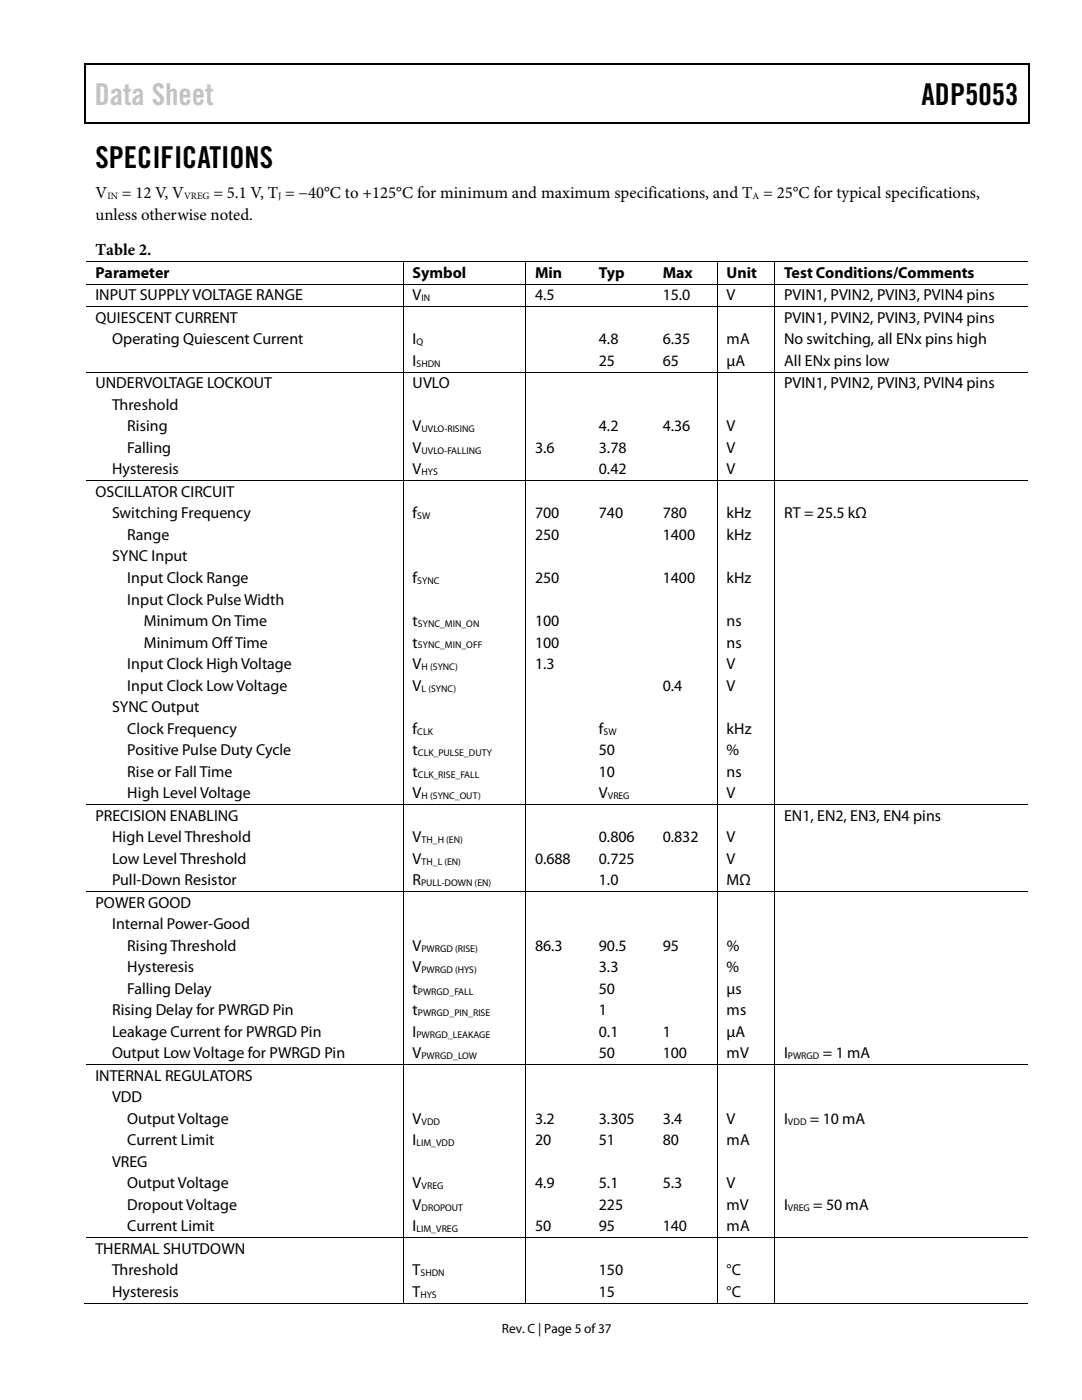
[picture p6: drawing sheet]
<svg xmlns="http://www.w3.org/2000/svg" width="216mm" height="279mm" viewBox="0 0 216 279" stroke-linecap="round" stroke-linejoin="round" font-family="sans-serif">
<defs><g id="words">
<text font-size="6" fill="#c1c1c1" x="18.9" y="20.9">Data Sheet</text>
<g font-size="6">
<text x="183.9" y="20.9">ADP5053</text>
<text x="19" y="33.6">SPECIFICATIONS</text>
</g>
<g font-size="3.3">
<text x="19" y="39.5">V</text>
<text x="24.3" y="39.5">= 12 V, V</text>
<text x="42.6" y="39.5">= 5.1 V, T = −40°C to +125°C for minimum and maximum specifications, and T = 25°C for typical specifications,</text>
<text x="19.1" y="43.8">unless otherwise noted.</text>
<text x="19.1" y="50.9">Table 2.</text>
</g>
<g font-size="3.2">
<text x="19" y="55.5">Parameter</text>
<text x="19" y="59.9">INPUT SUPPLY VOLTAGE RANGE</text>
<text x="82.3" y="55.5">Symbol</text>
<text x="82.3" y="59.9">V</text>
<text x="106.8" y="55.5">Min</text>
<text x="106.8" y="59.9">4.5</text>
<text x="119.5" y="55.5">Typ</text>
<text x="132.2" y="55.5">Max</text>
<text x="132.2" y="59.9">15.0</text>
<text x="145" y="55.5">Unit</text>
<text x="145" y="59.9">V</text>
<text x="156.5" y="59.9">PVIN1, PVIN2, PVIN3, PVIN4 pins</text>
<text x="156.5" y="55.5">Test Conditions/Comments</text>
<text x="19" y="64.4">QUIESCENT CURRENT</text>
<text x="156.5" y="64.4">PVIN1, PVIN2, PVIN3, PVIN4 pins</text>
<text x="22.4" y="68.7">Operating Quiescent Current</text>
<text x="82.3" y="68.7">I</text>
<text x="119.5" y="68.7">4.8</text>
<text x="132.2" y="68.7">6.35</text>
<text x="145" y="68.7">mA</text>
<text x="156.5" y="68.7">No switching, all ENx pins high</text>
<text x="19" y="77.5">UNDERVOLTAGE LOCKOUT</text>
<text x="82.3" y="77.5">UVLO</text>
<text x="82.3" y="73">I</text>
<text x="119.5" y="73">25</text>
<text x="132.3" y="73">65</text>
<text x="145" y="73">µA</text>
<text x="156.5" y="77.5">PVIN1, PVIN2, PVIN3, PVIN4 pins</text>
<text x="156.5" y="73">All ENx pins low</text>
<text x="22.4" y="81.8">Threshold</text>
<text x="25.4" y="86.1">Rising</text>
<text x="82.3" y="86.1">V</text>
<text x="119.5" y="86.1">4.2</text>
<text x="132.2" y="86.1">4.36</text>
<text x="145" y="86.1">V</text>
<text x="22.4" y="94.7">Hysteresis</text>
<text x="25.4" y="90.4">Falling</text>
<text x="82.3" y="90.4">V</text>
<text x="82.3" y="94.7">V</text>
<text x="106.8" y="90.4">3.6</text>
<text x="119.5" y="94.7">0.42</text>
<text x="119.5" y="90.4">3.78</text>
<text x="145" y="90.4">V</text>
<text x="145" y="94.7">V</text>
<text x="19" y="99.1">OSCILLATOR CIRCUIT</text>
<text x="22.4" y="103.5">Switching Frequency</text>
<text x="25.4" y="107.7">Range</text>
<text x="82.3" y="103.5">f</text>
<text x="106.8" y="107.7">250</text>
<text x="106.8" y="103.5">700</text>
<text x="119.5" y="103.5">740</text>
<text x="132.2" y="107.7">1400</text>
<text x="132.2" y="103.5">780</text>
<text x="145" y="107.7">kHz</text>
<text x="145" y="103.5">kHz</text>
<text x="156.5" y="103.5">RT = 25.5 kΩ</text>
<text x="22.4" y="112.1">SYNC Input</text>
<text x="25.4" y="116.3">Input Clock Range</text>
<text x="82.3" y="116.3">f</text>
<text x="106.8" y="116.3">250</text>
<text x="132.2" y="116.3">1400</text>
<text x="145" y="116.3">kHz</text>
<text x="25.4" y="120.7">Input Clock Pulse Width</text>
<text x="28.7" y="124.9">Minimum On Time</text>
<text x="82.3" y="124.9">t</text>
<text x="106.8" y="124.9">100</text>
<text x="145" y="124.9">ns</text>
<text x="28.7" y="129.2">Minimum Off Time</text>
<text x="82.3" y="129.2">t</text>
<text x="106.8" y="129.2">100</text>
<text x="145" y="129.2">ns</text>
<text x="25.4" y="133.5">Input Clock High Voltage</text>
<text x="25.4" y="137.8">Input Clock Low Voltage</text>
<text x="82.3" y="133.5">V</text>
<text x="82.3" y="137.8">V</text>
<text x="106.8" y="133.5">1.3</text>
<text x="132.2" y="137.8">0.4</text>
<text x="145" y="133.5">V</text>
<text x="145" y="137.8">V</text>
<text x="22.4" y="142.1">SYNC Output</text>
<text x="25.4" y="146.4">Clock Frequency</text>
<text x="82.3" y="146.4">f</text>
<text x="119.5" y="146.4">f</text>
<text x="145" y="146.4">kHz</text>
<text x="25.4" y="150.7">Positive Pulse Duty Cycle</text>
<text x="25.4" y="155">Rise or Fall Time</text>
<text x="82.3" y="150.7">t</text>
<text x="82.3" y="155">t</text>
<text x="119.5" y="150.7">50</text>
<text x="119.5" y="155">10</text>
<text x="145" y="150.7">%</text>
<text x="145" y="155">ns</text>
<text x="25.4" y="159.3">High Level Voltage</text>
<text x="82.3" y="159.3">V</text>
<text x="119.5" y="159.3">V</text>
<text x="145" y="159.3">V</text>
<text x="19" y="163.8">PRECISION ENABLING</text>
<text x="156.5" y="163.8">EN1, EN2, EN3, EN4 pins</text>
<text x="22.4" y="168.1">High Level Threshold</text>
<text x="22.4" y="172.4">Low Level Threshold</text>
<text x="82.3" y="172.4">V</text>
<text x="82.3" y="168.1">V</text>
<text x="106.8" y="172.4">0.688</text>
<text x="119.5" y="168.1">0.806</text>
<text x="119.5" y="172.4">0.725</text>
<text x="132.2" y="168.1">0.832</text>
<text x="145" y="172.4">V</text>
<text x="145" y="168.1">V</text>
<text x="22.4" y="176.7">Pull-Down Resistor</text>
<text x="82.3" y="176.7">R</text>
<text x="119.5" y="176.7">1.0</text>
<text x="145" y="176.7">MΩ</text>
<text x="19" y="181.1">POWER GOOD</text>
<text x="22.4" y="185.4">Internal Power-Good</text>
<text x="25.4" y="189.7">Rising Threshold</text>
<text x="82.3" y="189.7">V</text>
<text x="106.8" y="189.7">86.3</text>
<text x="119.5" y="189.7">90.5</text>
<text x="132.3" y="189.7">95</text>
<text x="145" y="189.7">%</text>
<text x="25.4" y="194">Hysteresis</text>
<text x="82.3" y="194">V</text>
<text x="119.5" y="194">3.3</text>
<text x="145" y="194">%</text>
<text x="22.4" y="202.6">Rising Delay for PWRGD Pin</text>
<text x="25.4" y="198.3">Falling Delay</text>
<text x="82.3" y="202.6">t</text>
<text x="82.3" y="198.3">t</text>
<text x="119.5" y="198.3">50</text>
<text x="119.5" y="202.6">1</text>
<text x="145" y="198.3">µs</text>
<text x="145" y="202.6">ms</text>
<text x="22.4" y="206.9">Leakage Current for PWRGD Pin</text>
<text x="82.3" y="206.9">I</text>
<text x="119.5" y="206.9">0.1</text>
<text x="132.2" y="206.9">1</text>
<text x="145" y="206.9">µA</text>
<text x="19" y="215.7">INTERNAL REGULATORS</text>
<text x="22.4" y="211.2">Output Low Voltage for PWRGD Pin</text>
<text x="82.3" y="211.2">V</text>
<text x="119.5" y="211.2">50</text>
<text x="132.3" y="211.2">100</text>
<text x="145" y="211.2">mV</text>
<text x="156.5" y="211.2">I</text>
<text x="164.2" y="211.2">= 1 mA</text>
<text x="22.4" y="220">VDD</text>
<text x="25.4" y="224.3">Output Voltage</text>
<text x="82.3" y="224.3">V</text>
<text x="106.8" y="224.3">3.2</text>
<text x="119.5" y="224.3">3.305</text>
<text x="132.2" y="224.3">3.4</text>
<text x="145" y="224.3">V</text>
<text x="156.5" y="224.3">I</text>
<text x="161.6" y="224.3">= 10 mA</text>
<text x="22.4" y="232.9">VREG</text>
<text x="25.4" y="228.6">Current Limit</text>
<text x="82.3" y="228.6">I</text>
<text x="106.8" y="228.6">20</text>
<text x="119.5" y="228.6">51</text>
<text x="132.2" y="228.6">80</text>
<text x="145" y="228.6">mA</text>
<text x="25.4" y="237.2">Output Voltage</text>
<text x="82.3" y="237.2">V</text>
<text x="106.8" y="237.2">4.9</text>
<text x="119.5" y="237.2">5.1</text>
<text x="132.2" y="237.2">5.3</text>
<text x="145" y="237.2">V</text>
<text x="25.4" y="241.5">Dropout Voltage</text>
<text x="25.4" y="245.7">Current Limit</text>
<text x="82.3" y="241.5">V</text>
<text x="82.3" y="245.7">I</text>
<text x="106.8" y="245.7">50</text>
<text x="119.5" y="241.5">225</text>
<text x="119.5" y="245.7">95</text>
<text x="132.3" y="245.7">140</text>
<text x="145" y="241.5">mV</text>
<text x="145" y="245.7">mA</text>
<text x="156.5" y="241.5">I</text>
<text x="162.3" y="241.5">= 50 mA</text>
<text x="19" y="250.2">THERMAL SHUTDOWN</text>
<text x="22.4" y="254.5">Threshold</text>
<text x="82.3" y="254.5">T</text>
<text x="119.5" y="254.5">150</text>
<text x="145" y="254.5">°C</text>
<text x="22.4" y="258.8">Hysteresis</text>
<text x="82.3" y="258.8">T</text>
<text x="119.5" y="258.8">15</text>
<text x="145" y="258.8">°C</text>
</g>
<text font-size="2.7" x="100.2" y="266">Rev. C | Page 5 of37</text>
<g font-size="1.9">
<text x="21.4" y="39.7">IN</text>
<text x="36.7" y="39.7">VREG</text>
<text x="55.5" y="39.7">J</text>
<text x="150.2" y="39.7">A</text>
<text x="84.1" y="60.1">IN</text>
<text x="83.1" y="68.9">Q</text>
<text x="83.1" y="73.2">SHDN</text>
<text x="84.1" y="86.2">UVLO-RISING</text>
<text x="84.1" y="90.6">UVLO-FALLING</text>
<text x="84.1" y="94.8">HYS</text>
<text x="83.3" y="103.6">SW</text>
<text x="83.3" y="116.5">SYNC</text>
<text x="83.4" y="125.1">SYNC_MIN_ON</text>
<text x="83.4" y="129.4">SYNC_MIN_OFF</text>
<text x="84.1" y="133.7">H (SYNC)</text>
<text x="84.1" y="138">L (SYNC)</text>
<text x="83.3" y="146.6">CLK</text>
<text x="120.4" y="146.6">SW</text>
<text x="83.4" y="150.9">CLK_PULSE_DUTY</text>
<text x="83.4" y="155.2">CLK_RISE_FALL</text>
<text x="84.1" y="159.5">H (SYNC_OUT)</text>
<text x="121.3" y="159.5">VREG</text>
<text x="84.1" y="168.2">TH_H (EN)</text>
<text x="84.1" y="172.6">TH_L (EN)</text>
<text x="84" y="176.8">PULL-DOWN (EN)</text>
<text x="84.1" y="189.9">PWRGD (RISE)</text>
<text x="84.1" y="194.2">PWRGD (HYS)</text>
<text x="83.4" y="198.5">PWRGD_FALL</text>
<text x="83.4" y="202.8">PWRGD_PIN_RISE</text>
<text x="83.1" y="207.1">PWRGD_LEAKAGE</text>
<text x="84.1" y="211.4">PWRGD_LOW</text>
<text x="157.2" y="211.4">PWRGD</text>
<text x="84.1" y="224.5">VDD</text>
<text x="157.2" y="224.5">VDD</text>
<text x="83.1" y="228.7">LIM_VDD</text>
<text x="84.1" y="237.3">VREG</text>
<text x="83.1" y="245.9">LIM_VREG</text>
<text x="84.1" y="241.6">DROPOUT</text>
<text x="157.2" y="241.6">VREG</text>
<text x="83.9" y="254.7">SHDN</text>
<text x="83.9" y="259">HYS</text>
</g>
</g></defs>
<g fill="#000">
<path d="M16.9 12.7h.2v1h-.2zM16.9 12.7h.2v.3h-.2zM82.5 12.7h.3v.3h-.3zM205.1 12.7h.3v1h-.3zM205.1 12.7h.3v.3h-.3zM16.9 24.4h.2v.2h-.2zM82.3 24.4h.2v.2h-.2zM205.1 24.4h.3v.2h-.3zM80.3 52.1h.2v.2h-.2zM80.3 56.6h.2v.2h-.2zM104.8 52.1h.2v.2h-.2zM104.8 56.6h.2v.2h-.2z"/>
<path d="M117.6 52.1h.2v.2h-.2zM117.6 56.6h.2v.2h-.2zM130.3 52.1h.2v.2h-.2zM130.3 56.6h.2v.2h-.2zM143 52.1h.2v.2h-.2zM143 56.6h.2v.2h-.2zM154.5 52.1h.1v.2h-.1zM154.5 56.6h.1v.2h-.1zM80.3 61.1h.2v.2h-.2zM80.3 74.2h.2v.1h-.2zM104.8 61.1h.2v.2h-.2zM104.8 74.2h.2v.1h-.2z"/>
<path d="M117.6 61.1h.2v.2h-.2zM117.6 74.2h.2v.1h-.2zM130.3 61.1h.2v.2h-.2zM130.3 74.2h.2v.1h-.2zM143 61.1h.2v.2h-.2zM143 74.2h.2v.1h-.2zM154.5 61.1h.1v.2h-.1zM154.5 74.2h.1v.1h-.1zM80.3 95.8h.2v.2h-.2zM104.8 95.8h.2v.2h-.2zM117.6 95.8h.2v.2h-.2zM130.3 95.8h.2v.2h-.2z"/>
<path d="M143 95.8h.2v.2h-.2zM154.5 95.8h.1v.2h-.1zM80.3 160.4h.2v.2h-.2zM80.3 177.8h.2v.2h-.2zM104.8 160.4h.2v.2h-.2zM104.8 177.8h.2v.2h-.2zM117.6 160.4h.2v.2h-.2zM117.6 177.8h.2v.2h-.2zM130.3 160.4h.2v.2h-.2zM130.3 177.8h.2v.2h-.2zM143 160.4h.2v.2h-.2zM143 177.8h.2v.2h-.2z"/>
<path d="M154.5 160.4h.1v.2h-.1zM154.5 177.8h.1v.2h-.1zM80.3 212.4h.2v.2h-.2zM104.8 212.4h.2v.2h-.2zM117.6 212.4h.2v.2h-.2zM130.3 212.4h.2v.2h-.2zM143 212.4h.2v.2h-.2zM154.5 212.4h.1v.2h-.1zM80.3 246.9h.2v.2h-.2zM104.8 246.9h.2v.2h-.2zM117.6 246.9h.2v.2h-.2zM130.3 246.9h.2v.2h-.2z"/>
<path d="M143 246.9h.2v.2h-.2zM154.5 246.9h.1v.2h-.1zM80.3 260h.2v.2h-.2zM104.8 260h.2v.2h-.2zM117.3 260h.2v.2h-.2zM130.1 260h.2v.2h-.2zM143 260h.2v.2h-.2zM154.5 260h.1v.2h-.1z"/>
</g>
<path d="M17 13.7v10.7M17.1 12.8h65.4M82.8 12.8h122.3M205.2 13.7v10.7M17.1 24.5h188" fill="none" stroke="#000" stroke-width=".25"/>
<g fill="none" stroke="#000" stroke-width=".2">
<path d="M17.1 52.2h63.2M17.1 56.7h63.2M80.4 52.3v4.3M80.4 56.8v4.3M80.5 52.2h24.3M80.5 56.7h24.3M104.9 52.3v4.3M104.9 56.8v4.3M105 52.2h12.6M105 56.7h12.6M117.8 52.2h12.5M117.8 56.7h12.5"/>
<path d="M130.5 52.2h12.5M130.5 56.7h12.5M143.1 52.3v4.3M143.1 56.8v4.3M143.2 52.2h11.3M143.2 56.7h11.3M154.6 52.3v4.3M154.6 56.8v4.3M154.6 52.2h50.5M154.6 56.7h50.5M17.1 61.2h63.2M17.1 74.3h63.2"/>
<path d="M80.4 61.3v12.9M80.4 74.3v21.5M80.5 61.2h24.3M80.5 74.3h24.3M104.9 61.3v12.9M104.9 74.3v21.5M105 61.2h12.6M105 74.3h12.6M117.8 61.2h12.5M117.8 74.3h12.5M130.5 61.2h12.5M130.5 74.3h12.5"/>
<path d="M143.1 61.3v12.9M143.1 74.3v21.5M143.2 61.2h11.3M143.2 74.3h11.3M154.6 61.3v12.9M154.6 74.3v21.5M154.6 61.2h50.5M154.6 74.3h50.5M17.1 95.9h63.2M80.4 96v64.4M80.5 95.9h24.3M104.9 96v64.4"/>
<path d="M105 95.9h12.6M117.8 95.9h12.5M130.5 95.9h12.5M143.1 96v64.4M143.2 95.9h11.3M154.6 96v64.4M154.6 95.9h50.5M17.1 160.5h63.2M17.1 177.9h63.2M80.4 160.6v17.2M80.4 178v34.4M80.5 160.5h24.3"/>
<path d="M80.5 177.9h24.3M104.9 160.6v17.2M104.9 178v34.4M105 160.5h12.6M105 177.9h12.6M117.8 160.5h12.5M117.8 177.9h12.5M130.5 160.5h12.5M130.5 177.9h12.5M143.1 160.6v17.2M143.1 178v34.4M143.2 160.5h11.3"/>
<path d="M143.2 177.9h11.3M154.6 160.6v17.2M154.6 178v34.4M154.6 160.5h50.5M154.6 177.9h50.5M17.1 212.5h63.2M80.4 212.6v34.3M80.5 212.5h24.3M104.9 212.6v34.3M105 212.5h12.6M117.8 212.5h12.5M130.5 212.5h12.5"/>
<path d="M143.1 212.6v34.3M143.2 212.5h11.3M154.6 212.6v34.3M154.6 212.5h50.5M17.1 247h63.2M80.4 247.1v12.9M80.5 247h24.3M104.9 247.1v12.9M105 247h12.6M117.8 247h12.5M130.5 247h12.5M143.1 247.1v12.9"/>
<path d="M143.2 247h11.3M154.6 247.1v12.9M154.6 247h50.5M16.9 260.1h63.4M80.5 260.1h24.3M105 260.1h38M143.2 260.1h11.3M154.6 260.1h50.5"/>
</g>
<use href="#words"/>
</svg>
